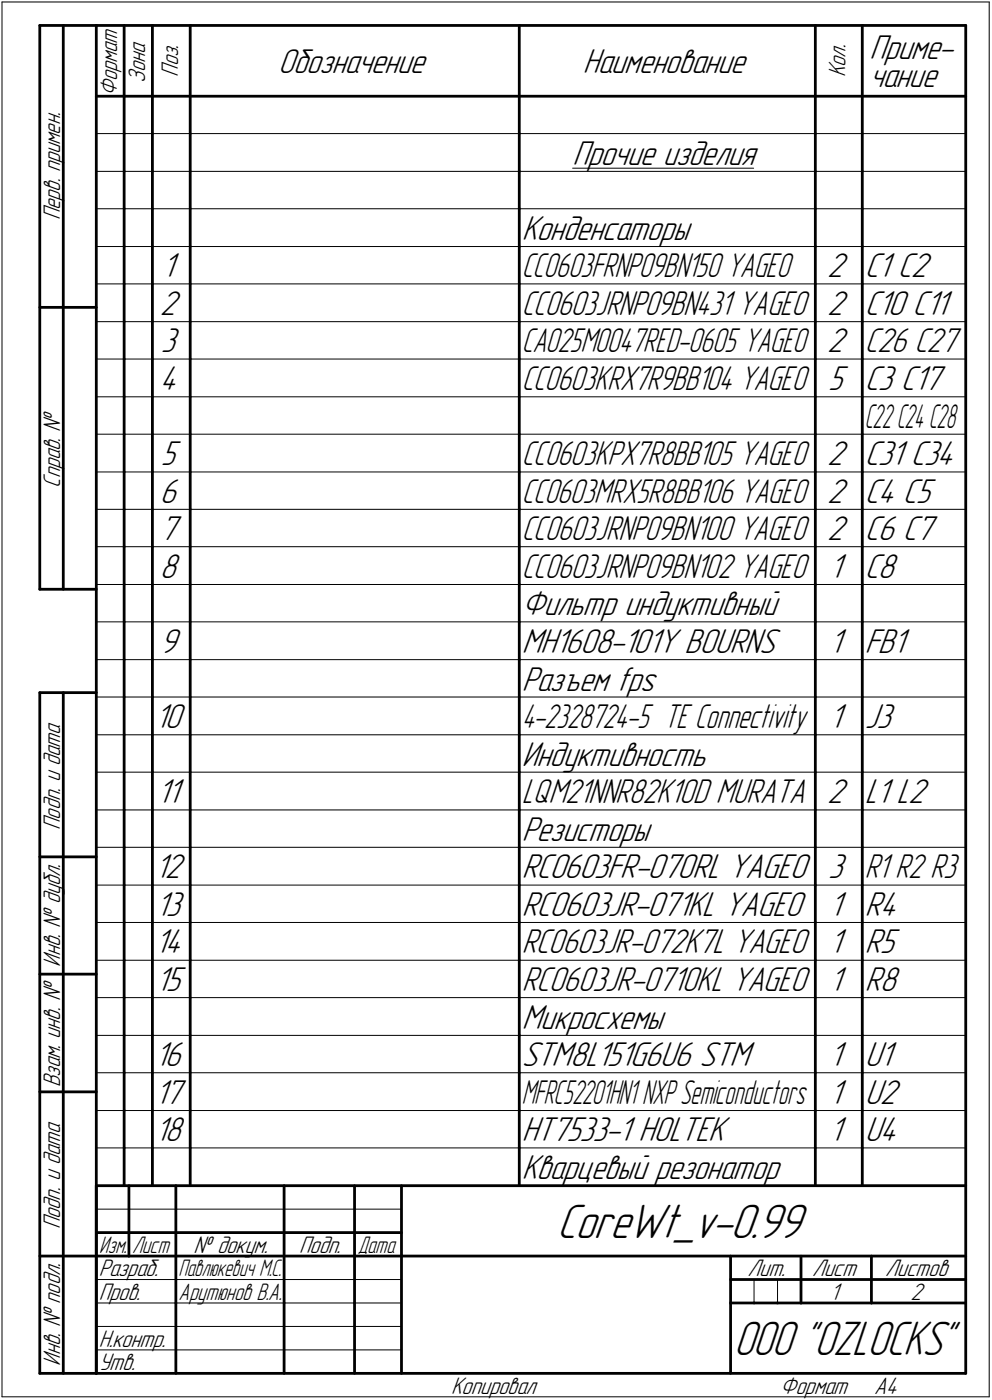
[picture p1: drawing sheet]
<svg xmlns="http://www.w3.org/2000/svg" width="211mm" height="298mm" viewBox="0 0 211 298" stroke-linecap="round" stroke-linejoin="round" font-family="sans-serif">
<defs><g id="words">
<text font-size="10.9" x="118.5" y="263.5">CoreWt_v-0.99</text>
<text font-size="10.8" x="156.1" y="288.5">OOO &quot;OZLOCKS&quot;</text>
<g font-size="7.8">
<text x="59.2" y="15.5">Обозначение</text>
<text x="124" y="15.5">Наименование</text>
<text x="185" y="12.6">Приме-</text>
<text x="185" y="18.5">чание</text>
<text x="121.8" y="35">Прочие изделия</text>
<text x="111" y="51">Конденсаторы</text>
<text x="34.5" y="59">1</text>
<text x="176" y="59">2</text>
<text x="184" y="59">C1 C2</text>
<text x="34" y="67">2</text>
<text x="176" y="67">2</text>
<text x="184" y="67">C10 C11</text>
<text x="34.2" y="75">3</text>
<text x="176" y="75">2</text>
<text x="34" y="83">4</text>
<text x="176.2" y="83">5</text>
<text x="184" y="83">C3 C17</text>
<text x="34.2" y="99">5</text>
<text x="176" y="99">2</text>
<text x="184" y="99">C31 C34</text>
<text x="34" y="107">6</text>
<text x="176" y="107">2</text>
<text x="184" y="107">C4 C5</text>
<text x="34" y="115">7</text>
<text x="176" y="115">2</text>
<text x="184" y="115">C6 C7</text>
<text x="34" y="123">8</text>
<text x="176.5" y="123">1</text>
<text x="184" y="123">C8</text>
<text x="111" y="131">Фильтр индуктивный</text>
<text x="34" y="139">9</text>
<text x="111" y="139">MH1608-101Y BOURNS</text>
<text x="176.5" y="139">1</text>
<text x="184" y="139">FB1</text>
<text x="111" y="147">Разъем fps</text>
<text x="33" y="155">10</text>
<text x="176.5" y="155">1</text>
<text x="184" y="155">J3</text>
<text x="111" y="163">Индуктивность</text>
<text x="33.5" y="171">11</text>
<text x="176" y="171">2</text>
<text x="184" y="171">L1 L2</text>
<text x="111" y="179">Резисторы</text>
<text x="33" y="187">12</text>
<text x="111" y="187">RC0603FR-070RL YAGEO</text>
<text x="176.2" y="187">3</text>
<text x="33.1" y="195">13</text>
<text x="111" y="195">RC0603JR-071KL YAGEO</text>
<text x="176.5" y="195">1</text>
<text x="184" y="195">R4</text>
<text x="33" y="203">14</text>
<text x="176.5" y="203">1</text>
<text x="184" y="203">R5</text>
<text x="33.1" y="211">15</text>
<text x="111" y="211">RC0603JR-0710KL YAGEO</text>
<text x="176.5" y="211">1</text>
<text x="184" y="211">R8</text>
<text x="111" y="219">Микросхемы</text>
<text x="33" y="227">16</text>
<text x="111" y="227">STM8L151G6U6 STM</text>
<text x="176.5" y="227">1</text>
<text x="184" y="227">U1</text>
<text x="33" y="235">17</text>
<text x="176.5" y="235">1</text>
<text x="184" y="235">U2</text>
<text x="33" y="243">18</text>
<text x="111" y="243">HT7533-1 HOLTEK</text>
<text x="176.5" y="243">1</text>
<text x="184" y="243">U4</text>
<text x="111" y="251">Кварцевый резонатор</text>
</g>
<g font-size="7.7">
<text x="111" y="67">CC0603JRNPO9BN431 YAGEO</text>
<text x="184" y="75">C26 C27</text>
<text x="111" y="83">CC0603KRX7R9BB104 YAGEO</text>
<text x="111" y="99">CC0603KPX7R8BB105 YAGEO</text>
<text x="111" y="107">CC0603MRX5R8BB106 YAGEO</text>
<text x="111" y="115">CC0603JRNPO9BN100 YAGEO</text>
<text x="111" y="123">CC0603JRNPO9BN102 YAGEO</text>
<text x="111" y="171">LQM21NNR82K10D MURATA</text>
<text x="184" y="187">R1 R2 R3</text>
<text x="111" y="203">RC0603JR-072K7L YAGEO</text>
</g>
<g font-size="7.6">
<text x="111" y="59">CC0603FRNPO9BN150 YAGEO</text>
<text x="111" y="75">CA025M0047RED-0605 YAGEO</text>
<text x="111" y="155">4-2328724-5 TE Connectivity</text>
</g>
<g font-size="7.5">
<text x="184" y="91">C22C24C28</text>
<text x="111" y="235">MFRC52201HN1 NXP Semiconductors</text>
</g>
<g font-size="5.4">
<text x="30.9" y="17.7" transform="rotate(-90 30.9 17.7)">Зона</text>
<text x="37.9" y="16.4" transform="rotate(-90 37.9 16.4)">Поз.</text>
<text x="179.9" y="16.4" transform="rotate(-90 179.9 16.4)">Кол.</text>
<text x="24.9" y="20.5" transform="rotate(-90 24.9 20.5)">Формат</text>
<text x="12.8" y="46.9" transform="rotate(-90 12.8 46.9)">Перв. примен.</text>
<text x="12.8" y="103.8" transform="rotate(-90 12.8 103.8)">Справ. №</text>
<text x="12.8" y="176.7" transform="rotate(-90 12.8 176.7)">Подп. и дата</text>
<text x="12.8" y="205.8" transform="rotate(-90 12.8 205.8)">Инв. № дубл.</text>
<text x="12.8" y="231.6" transform="rotate(-90 12.8 231.6)">Взам. инв. №</text>
<text x="12.8" y="261.7" transform="rotate(-90 12.8 261.7)">Подп. и дата</text>
<text x="41.2" y="266.8">№ докум.</text>
<text x="63.6" y="266.8">Подп.</text>
<text x="21" y="271.8">Разраб.</text>
<text x="159.1" y="271.8">Лит.</text>
<text x="172.8" y="271.8">Лист</text>
<text x="188.3" y="271.8">Листов</text>
<text x="21" y="276.8">Пров.</text>
<text x="176.6" y="276.8">1</text>
<text x="193.8" y="276.8">2</text>
<text x="21" y="286.8">Н.контр.</text>
<text x="12.8" y="290.8" transform="rotate(-90 12.8 290.8)">Инв. № подл.</text>
<text x="21" y="291.8">Утв.</text>
<text x="96" y="296.8">Копировал</text>
<text x="166" y="296.8">Формат</text>
<text x="186" y="296.8">A4</text>
</g>
<g font-size="5.3">
<text x="21.1" y="266.8">Изм.</text>
<text x="28.1" y="266.8">Лист</text>
<text x="76.1" y="266.8">Дата</text>
<text x="38" y="271.8">Павлюкевич М.С.</text>
<text x="38" y="276.8">Арутюнов В.А.</text>
</g>
</g></defs>
<g fill="none" stroke="#000" stroke-width=".21">
<path d="M.4 .4h210.1zM.4 .4v297zM210.5 .4v297zM20.5 28.4h5.9zM20.5 36.5h5.9zM26.4 28.4h6zM26.4 36.5h6zM32.4 28.4h8.1zM32.4 36.5h8.1zM40.5 28.4h70zM40.5 36.5h70zM110.5 28.4h63z"/>
<path d="M110.5 36.5h63zM121.8 35.8h38.6zM173.5 28.4h10zM173.5 36.5h10zM183.5 28.4h22zM183.5 36.5h22zM20.5 44.4h5.9zM20.5 52.5h5.9zM26.4 44.4h6zM26.4 52.5h6zM32.4 44.4h8.1zM32.4 52.5h8.1z"/>
<path d="M40.5 44.4h70zM40.5 52.5h70zM110.5 44.4h63zM110.5 52.5h63zM173.5 44.4h10zM173.5 52.5h10zM183.5 44.4h22zM183.5 52.5h22zM20.5 60.5h5.9zM20.5 68.5h5.9zM20.5 76.5h5.9zM26.4 60.5h6z"/>
<path d="M26.4 68.5h6zM26.4 76.5h6zM32.4 60.5h8.1zM32.4 68.5h8.1zM32.4 76.5h8.1zM40.5 60.5h70zM40.5 68.5h70zM40.5 76.5h70zM110.5 60.5h63zM110.5 68.5h63zM110.5 76.5h63zM173.5 60.5h10z"/>
<path d="M173.5 68.5h10zM173.5 76.5h10zM183.5 60.5h22zM183.5 68.5h22zM183.5 76.5h22zM20.5 84.5h5.9zM20.5 92.5h5.9zM26.4 84.5h6zM26.4 92.5h6zM32.4 84.5h8.1zM32.4 92.5h8.1zM40.5 84.5h70z"/>
<path d="M40.5 92.5h70zM110.5 84.5h63zM110.5 92.5h63zM173.5 84.5h10zM173.5 92.5h10zM183.5 84.5h22zM183.5 92.5h22zM20.5 100.5h5.9zM20.5 108.5h5.9zM20.5 116.4h5.9zM26.4 100.5h6zM26.4 108.5h6z"/>
<path d="M26.4 116.4h6zM32.4 100.5h8.1zM32.4 108.5h8.1zM32.4 116.4h8.1zM40.5 100.5h70zM40.5 108.5h70zM40.5 116.4h70zM110.5 100.5h63zM110.5 108.5h63zM110.5 116.4h63zM173.5 100.5h10zM173.5 108.5h10z"/>
<path d="M173.5 116.4h10zM183.5 100.5h22zM183.5 108.5h22zM183.5 116.4h22zM20.5 124.5h5.9zM20.5 132.4h5.9zM26.4 124.5h6zM26.4 132.4h6zM32.4 124.5h8.1zM32.4 132.4h8.1zM40.5 124.5h70zM40.5 132.4h70z"/>
<path d="M110.5 124.5h63zM110.5 132.4h63zM173.5 124.5h10zM173.5 132.4h10zM183.5 124.5h22zM183.5 132.4h22zM20.5 140.5h5.9zM20.5 148.4h5.9zM20.5 156.5h5.9zM26.4 140.5h6zM26.4 148.4h6zM26.4 156.5h6z"/>
<path d="M32.4 140.5h8.1zM32.4 148.4h8.1zM32.4 156.5h8.1zM40.5 140.5h70zM40.5 148.4h70zM40.5 156.5h70zM110.5 140.5h63zM110.5 148.4h63zM110.5 156.5h63zM173.5 140.5h10zM173.5 148.4h10zM173.5 156.5h10z"/>
<path d="M183.5 140.5h22zM183.5 148.4h22zM183.5 156.5h22zM20.5 164.4h5.9zM20.5 172.5h5.9zM26.4 164.4h6zM26.4 172.5h6zM32.4 164.4h8.1zM32.4 172.5h8.1zM40.5 164.4h70zM40.5 172.5h70zM110.5 164.4h63z"/>
<path d="M110.5 172.5h63zM173.5 164.4h10zM173.5 172.5h10zM183.5 164.4h22zM183.5 172.5h22zM20.5 180.4h5.9zM20.5 188.5h5.9zM20.5 196.4h5.9zM26.4 180.4h6zM26.4 188.5h6zM26.4 196.4h6zM32.4 180.4h8.1z"/>
<path d="M32.4 188.5h8.1zM32.4 196.4h8.1zM40.5 180.4h70zM40.5 188.5h70zM40.5 196.4h70zM110.5 180.4h63zM110.5 188.5h63zM110.5 196.4h63zM173.5 180.4h10zM173.5 188.5h10zM173.5 196.4h10zM183.5 180.4h22z"/>
<path d="M183.5 188.5h22zM183.5 196.4h22zM20.5 204.5h5.9zM20.5 212.4h5.9zM26.4 204.5h6zM26.4 212.4h6zM32.4 204.5h8.1zM32.4 212.4h8.1zM40.5 204.5h70zM40.5 212.4h70zM110.5 204.5h63zM110.5 212.4h63z"/>
<path d="M173.5 204.5h10zM173.5 212.4h10zM183.5 204.5h22zM183.5 212.4h22zM20.5 220.5h5.9zM20.5 228.4h5.9zM20.5 236.5h5.9zM26.4 220.5h6zM26.4 228.4h6zM26.4 236.5h6zM32.4 220.5h8.1zM32.4 228.4h8.1z"/>
<path d="M32.4 236.5h8.1zM40.5 220.5h70zM40.5 228.4h70zM40.5 236.5h70zM110.5 220.5h63zM110.5 228.4h63zM110.5 236.5h63zM173.5 220.5h10zM173.5 228.4h10zM173.5 236.5h10zM183.5 220.5h22zM183.5 228.4h22z"/>
<path d="M183.5 236.5h22zM20.5 257.5h64.9zM20.5 244.4h5.9zM26.4 244.4h6zM32.4 244.4h8.1zM40.5 244.4h70zM110.5 244.4h63zM173.5 244.4h10zM183.5 244.4h22zM20.5 272.5h16.9zM20.5 277.5h16.9zM37.4 272.5h23.1z"/>
<path d="M37.4 277.5h23.1zM60.5 272.5h14.9zM60.5 277.5h14.9zM75.4 272.5h10zM75.4 277.5h10zM160.4 272.5v5zM165.4 272.5v5zM.4 297.4h210.1zM20.5 282.4h64.9zM20.5 287.4h64.9z"/>
</g>
<g fill="none" stroke="#000" stroke-width=".59">
<path d="M8.5 5.4v120.1zM8.5 5.4h12zM13.5 5.4v120.1zM20.5 5.4h185zM20.5 5.4v287zM26.4 5.4v15.1zM32.4 5.4v15.1zM40.5 5.4v15.1zM110.5 5.4v15.1zM173.5 5.4v15.1zM183.5 5.4v15.1zM205.5 5.4v287z"/>
<path d="M20.5 20.5h185zM26.4 20.5v7.9zM26.4 28.4v8.1zM26.4 36.5v7.9zM32.4 20.5v7.9zM32.4 28.4v8.1zM32.4 36.5v7.9zM40.5 20.5v7.9zM40.5 28.4v8.1zM40.5 36.5v7.9zM110.5 20.5v7.9zM110.5 28.4v8.1z"/>
<path d="M110.5 36.5v7.9zM173.5 20.5v7.9zM173.5 28.4v8.1zM173.5 36.5v7.9zM183.5 20.5v7.9zM183.5 28.4v8.1zM183.5 36.5v7.9zM26.4 44.4v8.1zM26.4 52.5v8zM32.4 44.4v8.1zM32.4 52.5v8zM40.5 44.4v8.1z"/>
<path d="M40.5 52.5v8zM110.5 44.4v8.1zM110.5 52.5v8zM173.5 44.4v8.1zM173.5 52.5v8zM183.5 44.4v8.1zM183.5 52.5v8zM8.5 65.4h12zM26.4 60.5v8zM26.4 68.5v8zM26.4 76.5v8zM32.4 60.5v8z"/>
<path d="M32.4 68.5v8zM32.4 76.5v8zM40.5 60.5v8zM40.5 68.5v8zM40.5 76.5v8zM110.5 60.5v8zM110.5 68.5v8zM110.5 76.5v8zM173.5 60.5v8zM173.5 68.5v8zM173.5 76.5v8zM183.5 60.5v8z"/>
<path d="M183.5 68.5v8zM183.5 76.5v8zM26.4 84.5v8zM26.4 92.5v8zM32.4 84.5v8zM32.4 92.5v8zM40.5 84.5v8zM40.5 92.5v8zM110.5 84.5v8zM110.5 92.5v8zM173.5 84.5v8zM173.5 92.5v8z"/>
<path d="M183.5 84.5v8zM183.5 92.5v8zM26.4 100.5v8zM26.4 108.5v7.9zM26.4 116.4v8.1zM32.4 100.5v8zM32.4 108.5v7.9zM32.4 116.4v8.1zM40.5 100.5v8zM40.5 108.5v7.9zM40.5 116.4v8.1zM110.5 100.5v8z"/>
<path d="M110.5 108.5v7.9zM110.5 116.4v8.1zM173.5 100.5v8zM173.5 108.5v7.9zM173.5 116.4v8.1zM183.5 100.5v8zM183.5 108.5v7.9zM183.5 116.4v8.1zM8.5 125.5h12zM26.4 124.5v7.9zM26.4 132.4v8.1zM32.4 124.5v7.9z"/>
<path d="M32.4 132.4v8.1zM40.5 124.5v7.9zM40.5 132.4v8.1zM110.5 124.5v7.9zM110.5 132.4v8.1zM173.5 124.5v7.9zM173.5 132.4v8.1zM183.5 124.5v7.9zM183.5 132.4v8.1zM8.5 147.5v144.9zM8.5 147.5h12zM13.5 147.5v144.9z"/>
<path d="M26.4 140.5v7.9zM26.4 148.4v8.1zM26.4 156.5v7.9zM32.4 140.5v7.9zM32.4 148.4v8.1zM32.4 156.5v7.9zM40.5 140.5v7.9zM40.5 148.4v8.1zM40.5 156.5v7.9zM110.5 140.5v7.9zM110.5 148.4v8.1zM110.5 156.5v7.9z"/>
<path d="M173.5 140.5v7.9zM173.5 148.4v8.1zM173.5 156.5v7.9zM183.5 140.5v7.9zM183.5 148.4v8.1zM183.5 156.5v7.9zM26.4 164.4v8.1zM26.4 172.5v7.9zM32.4 164.4v8.1zM32.4 172.5v7.9zM40.5 164.4v8.1zM40.5 172.5v7.9z"/>
<path d="M110.5 164.4v8.1zM110.5 172.5v7.9zM173.5 164.4v8.1zM173.5 172.5v7.9zM183.5 164.4v8.1zM183.5 172.5v7.9zM8.5 182.5h12zM26.4 180.4v8.1zM26.4 188.5v7.9zM26.4 196.4v8.1zM32.4 180.4v8.1zM32.4 188.5v7.9z"/>
<path d="M32.4 196.4v8.1zM40.5 180.4v8.1zM40.5 188.5v7.9zM40.5 196.4v8.1zM110.5 180.4v8.1zM110.5 188.5v7.9zM110.5 196.4v8.1zM173.5 180.4v8.1zM173.5 188.5v7.9zM173.5 196.4v8.1zM183.5 180.4v8.1zM183.5 188.5v7.9z"/>
<path d="M183.5 196.4v8.1zM8.5 207.4h12zM26.4 204.5v7.9zM26.4 212.4v8.1zM32.4 204.5v7.9zM32.4 212.4v8.1zM40.5 204.5v7.9zM40.5 212.4v8.1zM110.5 204.5v7.9zM110.5 212.4v8.1zM173.5 204.5v7.9zM173.5 212.4v8.1z"/>
<path d="M183.5 204.5v7.9zM183.5 212.4v8.1zM8.5 232.5h12zM26.4 220.5v7.9zM26.4 228.4v8.1zM26.4 236.5v7.9zM32.4 220.5v7.9zM32.4 228.4v8.1zM32.4 236.5v7.9zM40.5 220.5v7.9zM40.5 228.4v8.1zM40.5 236.5v7.9z"/>
<path d="M110.5 220.5v7.9zM110.5 228.4v8.1zM110.5 236.5v7.9zM173.5 220.5v7.9zM173.5 228.4v8.1zM173.5 236.5v7.9zM183.5 220.5v7.9zM183.5 228.4v8.1zM183.5 236.5v7.9zM20.5 252.5h185zM20.5 252.5v39.9zM26.4 244.4v8.1z"/>
<path d="M27.4 252.5v15zM32.4 244.4v8.1zM37.4 252.5v25zM40.5 244.4v8.1zM60.5 252.5v25zM75.4 252.5v25zM85.4 252.5v39.9zM110.5 244.4v8.1zM173.5 244.4v8.1zM183.5 244.4v8.1zM8.5 267.5h12zM20.5 262.5h6.9z"/>
<path d="M20.5 267.5h6.9zM27.4 262.5h10zM27.4 267.5h10zM37.4 277.5v14.9zM37.4 262.5h23.1zM37.4 267.5h23.1zM60.5 277.5v14.9zM60.5 262.5h14.9zM60.5 267.5h14.9zM75.4 277.5v14.9zM75.4 262.5h10zM75.4 267.5h10z"/>
<path d="M85.4 267.5h120.1zM155.4 267.5v24.9zM155.4 272.5h15zM155.4 277.5h5zM160.4 277.5h5zM165.4 277.5h5zM170.4 267.5v10zM170.4 272.5h35.1zM170.4 277.5h15zM185.4 267.5v10zM185.4 277.5h20.1zM8.5 292.4h12z"/>
<path d="M20.5 292.4h185z"/>
</g>
<use href="#words"/>
</svg>
